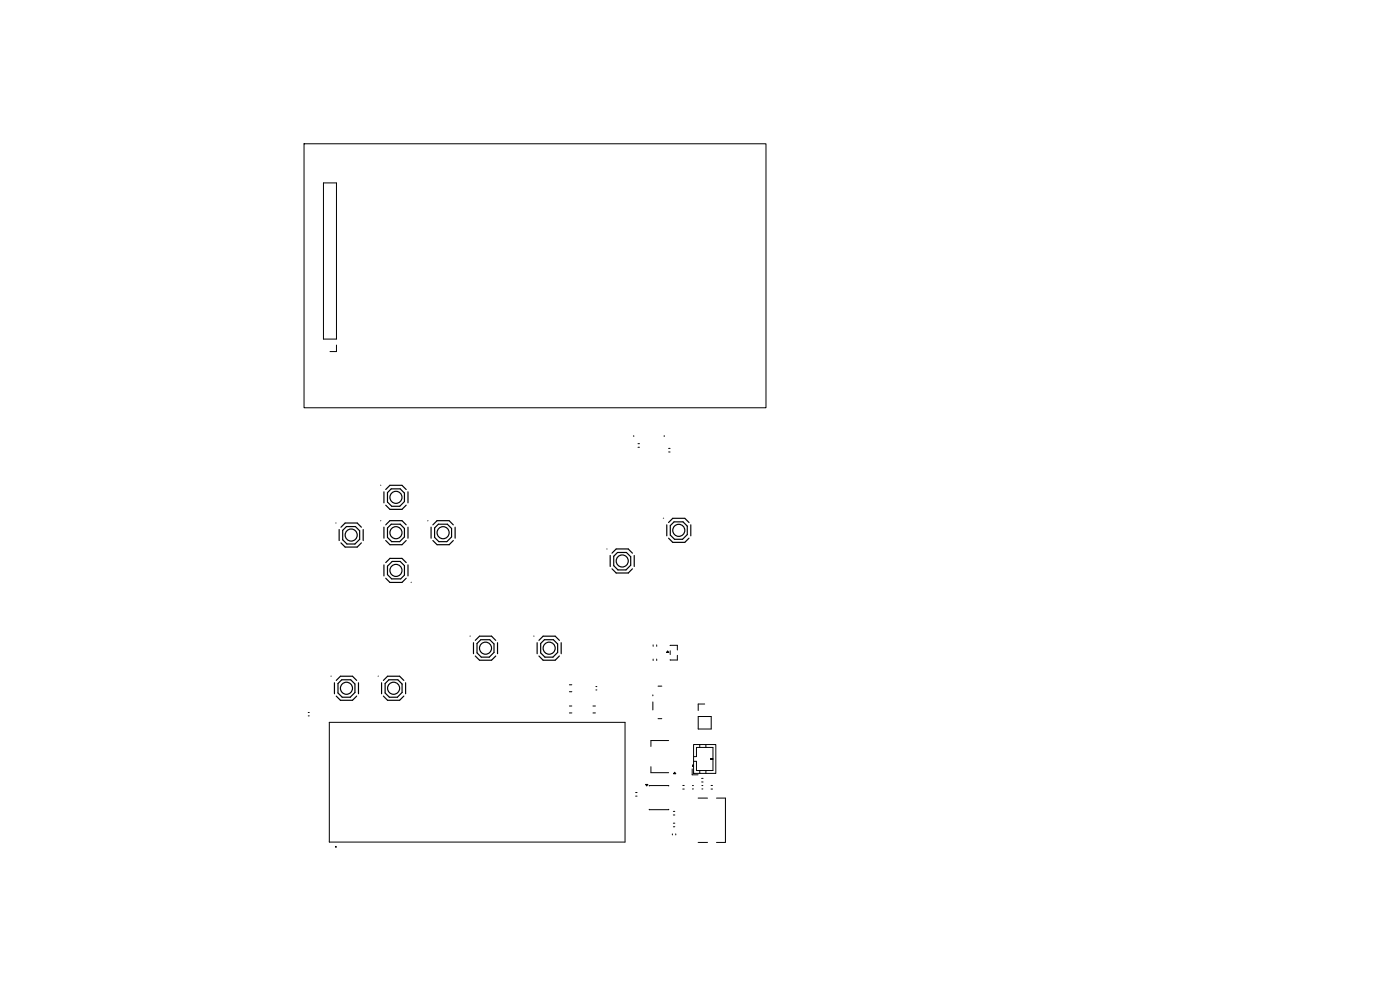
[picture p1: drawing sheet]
<svg xmlns="http://www.w3.org/2000/svg" width="297mm" height="210mm" viewBox="0 0 297 210" stroke-linecap="round" stroke-linejoin="round" font-family="sans-serif">
<g fill="none" stroke="#000" stroke-width=".21">
<path d="M64.5 30.5h98v56h-98zM68.6 38.8h2.8v33.1h-2.8zM71.4 73.2v1.4h-1.4M135.3 94.1h.4M135.3 94.9h.4M141.8 95.1h.4M141.8 95.9h.4M138.6 136.8v.3M138.6 139.8v.3M139.3 136.8v.3M139.3 139.8v.3M142.2 136.9h1.5v1"/>
<path d="M142.2 138.1v.7M143.7 139v1h-1.5M65.4 151.1h.2M65.4 151.9h.2M69.9 153.2h62.7v25.4h-62.7zM120.8 145.3h.5M120.8 146.7h.5M120.8 149.8h.5M120.8 151.2h.5M125.8 149.8h.5M125.8 151.2h.5M126.4 146.4h.2"/>
<path d="M126.4 145.6h.2M138.5 147.4v.2M138.5 148.9v1.7M139.6 152.5h.8M139.6 145.6h.8M141.8 157.1h-3.7v1.3M147.1 157.9h4.8v6.2h-4.8zM148.1 152h2.8v2.6h-2.8zM148.4 157.9v.7M149.5 149.3h-1.4v1.4M149.7 157.9v.7M134.8 168.9h.4"/>
<path d="M134.8 168.1h.4M137.7 166.7h4.2M137.7 171.7h4.2M138.1 162.7v1.2h3.7M142.6 176.9v.2M142.8 172.9h.4M142.8 172.1h.4M142.8 175.4h.4M142.8 174.6h.4M143.4 176.9v.2M144.8 166.6h.4M144.8 167.4h.4"/>
<path d="M146.8 163.1v1.3h1.3M146.9 166.6h.2M146.9 167.4h.2M147 162.3v.3M147.1 160.5h.7v-1.9h3.4v4.9h-3.4v-2h-.7M147.1 162.3h-.2v.3h.2M148.1 178.7h2M148.1 169.3h2M148.4 163.5v.6M148.8 165.1h.4M148.8 165.9h.4M148.9 166.6h.2"/>
<path d="M148.9 167.4h.2M149.7 163.5v.6M150.7 161h.5M150.8 166.6h.4M150.8 167.4h.4M151.2 160.9h-.5v.2h.5M152 169.3h1.9v9.4h-1.9"/>
<circle cx="134.4" cy="92.5" r=".05"/>
<circle cx="140.9" cy="92.5" r=".05"/>
<circle cx="71.3" cy="110.9" r=".03"/>
<circle cx="80.7" cy="103" r=".03"/>
<circle cx="80.7" cy="110.4" r=".03"/>
<circle cx="90.8" cy="110.5" r=".03"/>
<circle cx="128.8" cy="116.4" r=".03"/>
<circle cx="140.8" cy="109.9" r=".03"/>
<circle cx="87.3" cy="123.5" r=".03"/>
<circle cx="99.7" cy="135" r=".03"/>
<circle cx="113.2" cy="134.9" r=".03"/>
<circle cx="70.3" cy="143.5" r=".03"/>
<circle cx="80.3" cy="143.5" r=".03"/>
<circle cx="71.3" cy="179.6" r=".1"/>
</g>
<path d="M141.6 138.1l.3 .3h-.5zM137 166.4h.4l-.2 .3zM143.1 163.8l.3 .3h-.5z" fill="#000" stroke="#000" stroke-width=".21"/>
<g fill="none" stroke="#000" stroke-width=".25">
<path d="M71.9 112.3v2.4M72.3 111.8l.9-.8h2.6l.9 .8M72.3 115.2l.9 .9h2.6l.9-.9M73.5 111.7h1.9l.9 .9v1.8l-1 1h-1.7l-.9-.9v-2zM77.1 112.3v2.4M81.5 104.3v2.4M81.5 111.8v2.4M81.5 119.8v2.4M81.8 111.3l.9-.8h2.6l.9 .8M81.8 114.7l.9 .9h2.6l.9-.9M81.8 119.3l.9-.8h2.6l.9 .8M81.8 103.8l.9-.8h2.6l.9 .8"/>
<path d="M81.8 107.2l.9 .9h2.6l.9-.9M82.2 104.5l.8-.8h1.9l.9 .9v1.8l-1 1h-1.7l-.9-.9zM83 111.2h1.9l.9 .9v1.8l-1 1h-1.7l-.9-.9v-2zM86.6 104.3v2.4M86.6 111.8v2.4M86.6 119.8v2.4M91.4 111.8v2.4M91.8 114.7l.9 .9h2.6l.9-.9M91.8 111.3l.9-.8h2.6l.9 .8M93 111.2h1.9l.9 .9v1.8l-1 1h-1.7l-.9-.9v-2zM96.6 111.8v2.4M129.4 117.8v2.4"/>
<path d="M129.8 117.3l.9-.8h2.6l.9 .8M130.2 118l.8-.8h1.9l.9 .9v1.8l-1 1h-1.7l-.9-.9zM134.5 117.8v2.4M141.4 111.3v2.4M141.8 110.8l.9-.8h2.6l.9 .8M141.8 114.2l.9 .9h2.6l.9-.9M143 110.7h1.9l.9 .9v1.8l-1 1h-1.7l-.9-.9v-2zM146.6 111.3v2.4M81.8 122.7l.9 .9h2.6l.9-.9M82.2 120.1l1-1h1.7l.9 .9v2l-.8 .8h-1.9l-.9-.9zM100.4 136.3v2.4M100.8 139.2l.9 .9h2.6l.9-.9"/>
<path d="M100.8 135.8l.9-.8h2.6l.9 .8M101.2 136.5l.8-.8h1.9l.9 .9v1.8l-1 1h-1.7l-.9-.9zM105.5 136.3v2.4M113.9 136.3v2.4M114.3 135.8l.9-.8h2.6l.9 .8M114.3 139.2l.9 .9h2.6l.9-.9M114.7 136.5l.8-.8h1.9l.9 .9v1.8l-1 1h-1.7l-.9-.9zM119 136.3v2.4M129.8 120.7l.9 .9h2.6l.9-.9M70.9 144.8v2.4M71.3 147.7l.9 .9h2.6l.9-.9M71.3 144.3l.9-.8h2.6l.9 .8"/>
<path d="M71.7 145l.8-.8h1.9l.9 .9v1.8l-1 1h-1.7l-.9-.9zM76 144.8v2.4M80.9 144.8v2.4M81.3 144.3l.9-.8h2.6l.9 .8M81.3 147.7l.9 .9h2.6l.9-.9M81.7 145l.8-.8h1.9l.9 .9v1.8l-1 1h-1.7l-.9-.9zM86 144.8v2.4"/>
<circle cx="74.5" cy="113.5" r="1.28"/>
<circle cx="84" cy="113" r="1.28"/>
<circle cx="84" cy="105.5" r="1.28"/>
<circle cx="94" cy="113" r="1.28"/>
<circle cx="132" cy="119" r="1.28"/>
<circle cx="144" cy="112.5" r="1.28"/>
<circle cx="84" cy="121" r="1.28"/>
<circle cx="103" cy="137.5" r="1.28"/>
<circle cx="116.5" cy="137.5" r="1.28"/>
<circle cx="73.5" cy="146" r="1.28"/>
<circle cx="83.5" cy="146" r="1.28"/>
</g>
</svg>
